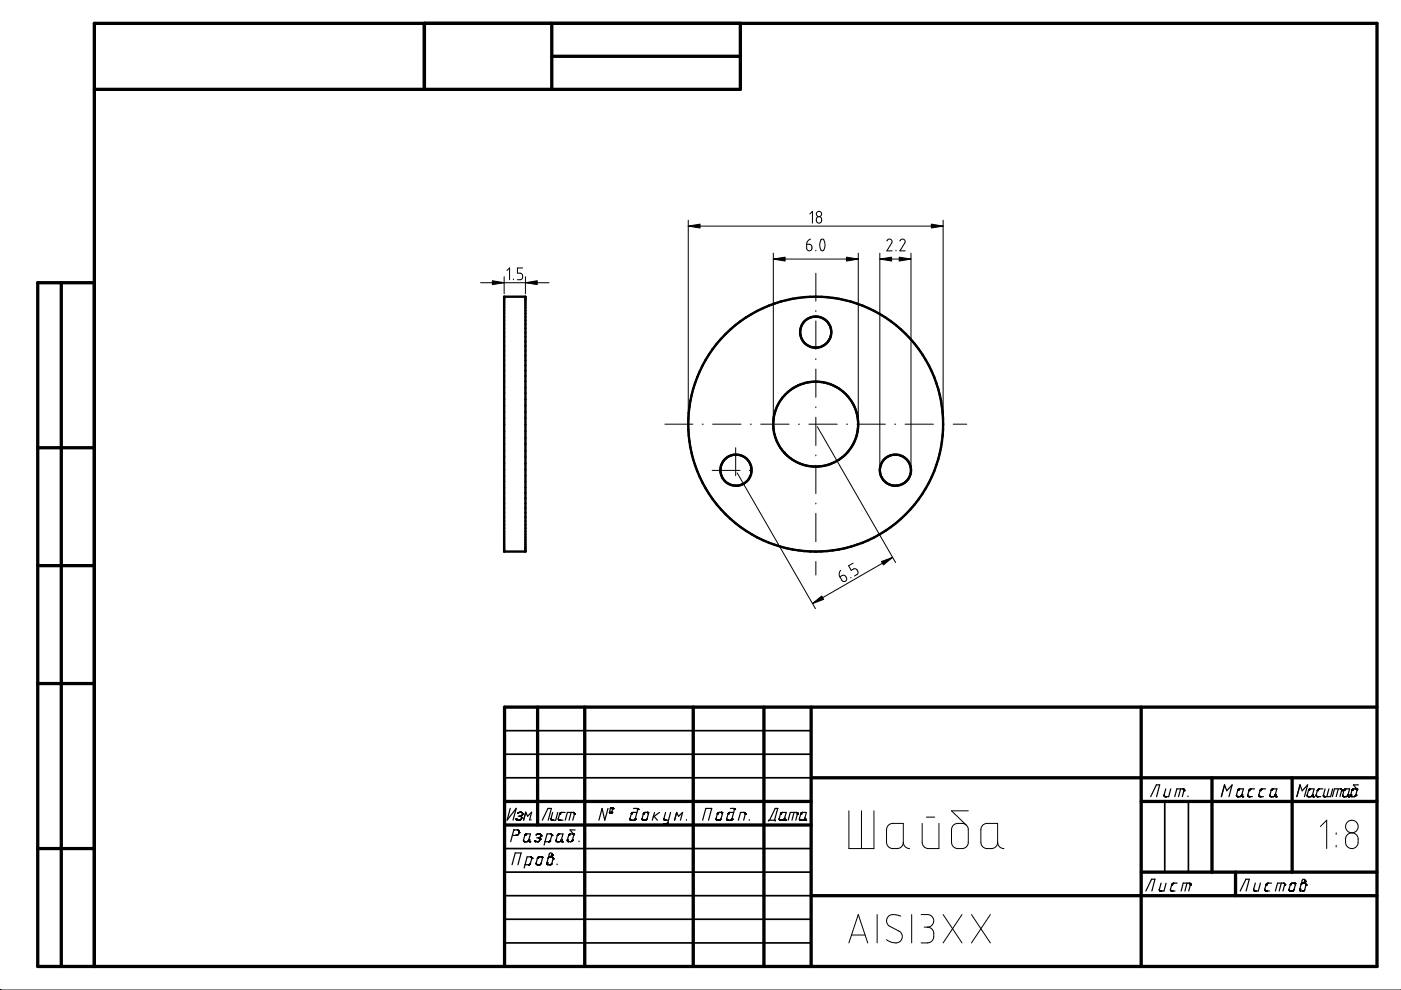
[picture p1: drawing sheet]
<svg xmlns="http://www.w3.org/2000/svg" width="297mm" height="210mm" viewBox="0 0 297 210" stroke-linecap="round" stroke-linejoin="round" font-family="sans-serif">
<g fill="none" stroke="#000" stroke-width=".21">
<path d="M101.9 59.9h14.5M106.9 58.7v3.6M107.5 57.4l.5-.6v2.5M108.9 59.2v.1M110.8 56.8h-1.1v1.1h.7l.4 .5-.2 .8-.9 .1M111.4 58.7v3.6M145.9 47.9h54.1M145.9 46.7v42.6M164 54.9h18M164 53.7v35.5M171 51.8h.7l.3 .2 .1 .8-.2 .3-.3 .1-.4-.2-.2-.3zM171.7 45.4l.6-.6v2.5"/>
<path d="M171.9 50.7l-.7 .5-.2 .6M173 53v.2M173 57.9v6M173.2 46.1l.6-.2 .3 .2 .1 .7-.2 .4-.5 .1-.3-.2-.1-.7zM174.1 50.8a.69 .69 0 0 1 .8 .8v.7l-.3 .7a.59 .59 0 0 1-.6-.1 .59 .59 0 0 1-.2-.6v-.7zM182 53.7v35.5M186.5 54.9h6.6M186.5 53.7v45.4M188 51.1l.2-.3 .5-.1 .3 .1 .1 .4-1.1 2h1.1M190 53v.2M190.8 51.1l.3-.3 .4-.1 .3 .2 .1 .3-1.1 2h1.1M193.1 53.7v45.3"/>
<path d="M200 46.7v42.6M173 65.8v.3M173 68.1v6M173 76.1v.2M173 78.3v5.9M141 89.9h5.9M148.9 89.9h.2M151 99.7h5.9M151.1 89.9h6M156 94.9v6M158.9 99.7h.2M159.1 89.9h.2"/>
<path d="M161.3 89.9h6M169.3 89.9h.2M171.5 89.9h6M173 86.3v.1M173 88.5v5.9M173 96.5v.1M173 98.7v5.9M173.3 90.5l16.6 28.8M179.5 89.9h.2M181.7 89.9h6M189.7 89.9h.2M191.9 89.9h6"/>
<path d="M199.9 89.9h.2M202.1 89.9h2.9M156 102.9v.2M156.3 100.3l16.6 28.8M173 106.7v.1M173 108.9v6M173 116.9v.2M173 119.1v2.8M180.9 119.4l-1 .6 .6 .9 .8-.3 .6 .5v.5l-.7 .5M189.3 118.2l-17 9.8M178.1 122.3l.6-.3h.3l.5 .5v.4l-.2 .3-.5 .1zM178.2 120.9l-.3 .8 .2 .6"/>
<path d="M180.4 122.4v.1M180 171.9v8h5.3v-8M182.6 171.9v8M188.3 175l.8-.4h2.4v4.2l-.2 .6-.5 .4-1.8 .1-.6-.3-.3-.4-.1-.6v-2.7zM191.5 178.6l.2 .6 .3 .4 .8 .3M195.5 174.6v4.2l.5 .8 .7 .3h2.4v-5.3M196.4 173.2h1.8M202 175.1l.9-.5h1.2l.6 .2 .4 .5 .2 .4v3.1l-.3 .7-.5 .3-1.7 .1-.6-.3-.3-.4-.2-.5v-2.9zM205.3 171.9h-3.6l3.2 3.1M208.3 175l.8-.4h2.4v4.2l-.2 .5-.4 .4-.6 .2h-1.3l-.6-.3-.3-.4-.1-.5v-2.9zM211.5 178.6l.4 .9 .5 .3 .5 .1M280 175.2l1.3-1.3v6"/>
<path d="M283.3 176.6v.3M283.3 179.2v.4M285.6 177l.5-.3 .5-.1 .5 .1 .6 .4 .3 .6v1.1l-.5 .8-1 .3-1-.6-.2-.6v-.9zM180 199.9l2-6 2 6M180.5 198.2h2.9M186 193.9v6M191 194.2l-1.2-.3-.9 .1-.7 .4-.2 .9 .1 .5 .3 .5 2.6 1.5 .3 .6-.2 .9-.6 .5-.6 .1-.9-.1-1-.6M193.3 193.9v6M195.3 193.9l1.7 .1 .5 .2 .4 .5 .1 .8-.3 .6-.6 .4-.5 .1M196 196.6h.6M196.6 196.6l.9 .3 .3 .4 .2 .5-.1 1.3-.4 .5-.5 .3h-1.7M200 193.9l4 6"/>
<path d="M204 193.9l-4 6M206 193.9l4 6M210 193.9l-4 6M0 209.9h.1M0 209.9h296.9M296.9 209.9h.1"/>
<circle cx="173.6" cy="45.4" r=".56"/>
<circle cx="286.6" cy="175.2" r="1.33"/>
</g>
<g fill="none" stroke="#000" stroke-width=".7">
<path d="M90 5v13.9M117 5v13.9M117 11.9h40M157 5v13.9h-137M13 59.9v145M20 59.9h-12v145h284v-199.9h-272v199.9M8 94.9h12M8 119.9h12M8 144.9h12M114 149.9v25M124 149.9v55M147 149.9v55"/>
<path d="M162 149.9v55M172 149.9v55M242 149.9v55M292 149.9h-185v55M8 179.9h12M107 169.9h65M107 174.9h65M172 164.9h120M242 169.9h50M257 164.9v20M274 164.9v20M172 189.9h120"/>
<path d="M242 184.9h50M262 184.9v5"/>
</g>
<g fill="none" stroke="#000" stroke-width=".36">
<path d="M107 159.9h65M107 154.9h65M107 179.9h65M107 164.9h65M247 169.9v15M252 169.9v15M107 199.9h65M107 194.9h65M107 184.9h65M107 189.9h65"/>
<circle cx="172.9" cy="70.4" r="3.3"/>
<circle cx="156" cy="99.7" r="3.3"/>
<circle cx="172.9" cy="89.9" r="27"/>
<circle cx="172.9" cy="89.9" r="9"/>
<circle cx="189.8" cy="99.7" r="3.3"/>
</g>
<g fill="none" stroke="#000" stroke-width=".25">
<path d="M108.2 171.4l-.7 2.5 2-2.5-.7 2.5M109.3 177.1h.1M109.4 173.7h.1M109.4 173.7l.2 .2 .7-.1M109.4 173.7l.1 .1M109.5 173.8h.1M109.5 173.8v.1M109.7 177.1h-1.1M109.7 177l-.1 .1M109.8 172.4l-.1 .1M109.8 172.4h.1M109.8 176h.1"/>
<path d="M109.9 173.1h.5M109.9 176h.1M110 176.8h.1M110 176.8l-.3 .3M110 172.3l-.2 .1M110 172.3h-.1M110 173.9h.1M110 176.1h.1M110 176.5h.1M110 176.5v-.3l-.1-.2h-1l-.6 2.5M110 176.5v.3M110 172.3h.1"/>
<path d="M110.2 173.1h.1M110.3 173.1h.1M110.3 172.2h-.1M110.3 172.2h.1M110.3 173h.1M110.3 173v.1M110.4 173.1l.2 .1-.1 .4M110.4 173.8l-.2 .1M110.4 172.2h.1M110.4 173.1h.1M110.5 173h-.1M110.5 173.1h.1"/>
<path d="M110.5 173.6v.1M110.5 173.7l-.2 .1M110.5 172.2l-.5 .1M110.5 172.2l.1 .1M110.6 172.3l.2 .2M110.6 173.2h.1M110.6 173.4h.1M110.6 173.3h.1M110.6 173h-.1M110.7 172.7v.1M110.8 172.4v.3l-.4 .3M110.8 172.5h.1"/>
<path d="M110.8 172.6h.1M110.8 172.7h.1M111 178.2l.2 .2M111 178.2h.1M111 173.9l.5-1.7 .4 .9 .8-.9-.4 1.7M111 178.4h.1M111.1 178.4h.1M111.2 178.5h.1M111.3 178.5h.1M111.3 177.1h.1M111.3 177h.1M111.3 177.1l-.3 1.1"/>
<path d="M111.3 177l.2-.2h1l-.4 1.3M111.3 177v.1M111.4 176.9h.1M111.6 176.8h-.1M111.9 178.4h-.1M112 178.4h.1M112 178.3v.1M112 178.2h.1M112.1 178.2h.1M112.1 178.1h.1M112.1 178.2l-.3 .3-.6-.1M112.1 178l.1 .4"/>
<path d="M112.1 178h.1M112.1 178.4h.1M112.2 178.4h.1M112.2 178.4l.1 .1M112.2 178.5h.1M112.3 178.5h.1M112.6 173.7v.2M113.3 178.3h.1M113.3 178.2h.1M113.3 178.2l.2 .2M113.4 178.4h.1M113.5 178.4h.1"/>
<path d="M113.7 177h.1M113.7 177v.1M113.7 176.9v.1M113.8 176.9h.1M113.9 176.9h-.1M113.9 178.5h.1M113.9 176.8h.6M114 178.5h.1M114 176.8l-.1 .1M114.1 176.8h.1M114.2 177.6h.1M114.2 176.8h.1"/>
<path d="M114.2 177.6l.2 .1M114.3 176.8h.1M114.3 177.6h.1M114.3 178.4h-.9M114.3 177.7l.2 .1-.1 .4M114.4 178.3l-.1 .1M114.4 176.8l.3 .2v.3M114.4 178.2h.1M114.4 177.7h.1M114.4 178.2l-.2 .2M114.5 177.5l-.7 .1M114.5 177.8h.1"/>
<path d="M114.5 177.9h.1M114.5 178h.1M114.5 177.5l-.1 .1M114.5 177.5h.1M114.6 176.9h.1M114.6 177.4h.1M114.7 177.3v.1M114.7 177.4l-.2 .1M114.7 177h.1M114.7 177.1h.1M114.7 177.2h.1M115 173.9l1.2-2.5h.7l-.7 2.5"/>
<path d="M115.5 178.5l-.1 .7M116.3 178.5h.1M116.4 178.5h.1M116.4 178.4h.1M116.5 178.4l-1 .1M116.6 178.3h.1M116.7 178.2l-.3 .2M116.7 178.2h.1M116.8 176.8l.1 .1M116.8 173.7h.1M116.8 176.8h-.8l-.5 1.7M116.8 173.5v.1"/>
<path d="M116.9 173.8h.1M116.9 176.9h.1M116.9 176.9v.1M116.9 173.9h.1M116.9 177l-.2 1.2M117 177h.1M117 177.1h.1M117 173.9h.1M117.1 173.9h.1M117.2 172.3l-.4 1.2 .2 .4M117.9 178.4h.1M118 178.4h.8"/>
<path d="M118 178.4h.1M118.1 178.5h.1M118.2 178.5h.1M118.2 177.1h.1M118.2 177h.1M118.2 177.1l-.3 1 .2 .3M118.2 177l.2-.2h1l-.4 1.3M118.3 177h-.1M118.3 172.3l-.5 1.6h-.8M118.3 176.9h.1M118.4 173.8h.1M118.4 176.8h.1"/>
<path d="M118.5 173.8h.1M118.5 176.8h.1M118.5 173.9h.1M118.6 173.9h.1M118.6 172.6h.1M118.7 172.6h.1M118.7 173.9h.1M118.7 172.5h.1M118.7 172.5l-.3 1.2 .1 .2h.9M118.8 172.4l-.1 .1M118.8 178.4h-.1M118.8 172.4l-.1 .2"/>
<path d="M118.8 172.4h.1M118.9 178.4h.1M118.9 172.3l-.1 .1M118.9 178.3h.1M118.9 172.3h.1M118.9 178.2h.1M118.9 178.3l-.1 .1M119 178.2h.1M119 172.3h-.1M119 178.1h.1M119 178.2l-.1 .1M119 172.3h.1"/>
<path d="M119 178l.1 .4M119 178h.1M119.1 178.4h.1M119.1 178.4l.1 .1M119.1 178.5h.1M119.2 178.5h.1M119.8 172.3h-.8M120.3 178.2h.1M120.3 178.1h.1M120.3 178.3l.1 .1M120.3 178.3h.1M120.3 178.4h.1"/>
<path d="M120.4 178.4h.1M120.6 177.1h.1M120.6 177h.1M120.7 176.9h.1M120.8 176.8h.8M120.8 176.8l-.2 .3-.3 1.2M120.8 176.8h.1M120.9 176.8h-.1M121.1 172.3l-.5 1.6M121.2 178.4h.1M121.2 178.3h.1M121.3 178.3h-.1"/>
<path d="M121.3 178.2h.1M121.3 178.1h.1M121.4 176.8h.1M121.5 176.8h.1M121.5 176.8l.1 .3-.3 1.1-.3 .3-.6-.1M121.6 176.8h.1M121.6 176.9h.1M121.6 172.3h.1M121.6 177.1h.1M121.7 172.3h.1M121.8 172.3v.1M121.8 172.4l-1.5-.1-.5 1.6"/>
<path d="M121.8 172.4l-.4 1.5M121.8 172.5h.1M121.8 172.6h.1M121.9 176h-1l.7 .9M122.8 178.3v.2M128.9 171.4l-.7 2.5-.5-2.5-.7 2.5M129.2 172.2h.1M129.2 172.3h.1M129.3 172.3h.1M129.4 171.4h.1M129.5 171.4h.1M129.5 171.4h.4l-.2 .9h-.5z"/>
<path d="M129.5 171.3v.1M129.5 171.3h.1M129.6 171.3h.1M129.6 172.3h.1M129.7 172.3h.1M129.7 172.2h.1M129.8 171.3h.1M129.9 171.3h.1M129.9 171.4h.1M129.9 171.5h.1M133.6 173.7l.1 .2h.8M133.6 173.6h.1"/>
<path d="M133.6 173.8h.1M133.7 173.9h.1M133.8 173.9h.1M133.9 172.5h.1M133.9 172.4h.1M134 172.4h.1M134.1 172.3h-.1M134.2 172.3h.1M134.3 171.4h.8l.1 .2-.5 2.1M134.5 173.9h.1M134.5 173.8v.1M134.6 173.8h.1"/>
<path d="M134.6 173.8l-.1 .1M134.6 173.7h.1M134.7 173.7h.1M134.7 173.7l-.1 .1M135 171.4h.1M135 172.3h-.9l-.2 .2-.3 1.3M135.1 171.4h.1M135.1 171.4l.1 .1M135.2 171.5h.1M135.2 171.5v.1M135.2 171.6h.1M136.1 173.7l.1 .1"/>
<path d="M136.1 173.8l.2 .1M136.2 173.8h.1M136.2 173.9h.1M136.3 173.9h.1M136.4 173.9h.1M136.4 172.6h.1M136.4 172.5h.1M136.4 172.6l-.3 1.1M136.5 172.4l-.1 .2M136.5 172.4h.1M136.7 172.3h-.1M136.7 172.3h.6l.2 .1-.3 1.2"/>
<path d="M136.7 172.3l-.3 .2M136.7 173.9h.1M136.7 172.3h.1M136.8 173.9h.1M136.9 173.9h.1M136.9 173.9h-.6M137 173.8l-.1 .1M137.1 173.8h.1M137.2 172.3h.1M137.2 173.6v.1M137.2 173.6l-.2 .3M137.3 172.3h.1"/>
<path d="M137.4 172.3l.1 .1M137.4 172.3h.1M138.7 173.1l.7 .8M138.8 172.3l-.5 1.6M139.8 172.3l-1.3 .9M140.8 173.7l.1 .2h.8M140.8 173.5v.3M140.8 173.8h.1M140.8 173.5h.1M140.9 173.9h.1M141 173.9h.1M141.1 172.3l-.3 1.2"/>
<path d="M141.2 174.6h.1M141.3 174.6h.1M141.4 174.6h.1M141.5 174.6h-.8M141.5 174.6h.1M141.5 174.5h.1M141.5 174.5v.1M141.6 174.5h.1M141.6 174.4h.1M141.6 174.4l-.2 .2M141.7 173.9l-.1 .5M142.2 172.3l-.5 1.6"/>
<path d="M143 173.9l.5-1.6 .4 .8 .8-.8-.4 1.6M145.5 173.8v.1M149 173.9l.6-2.5h1.3l-.7 2.5M151.8 173.7h.1M151.8 173.6h.1M151.8 173.8h.1M151.9 173.8h.1M151.9 173.9h.1M152 173.9h.1M152.1 173.9h.1M152.1 172.6h.1M152.1 172.5h.1"/>
<path d="M152.2 172.4h.1M152.3 172.3l-.2 .3-.3 1.2 .8 .1 .3-.3M152.3 172.3h.1M152.4 172.3h.6l.2 .1-.3 1.2M152.4 172.3h-.1M152.4 173.9h.1M152.4 172.3h.1M152.5 173.9h.1M152.6 173.9h.1M152.7 173.8v.1M152.7 173.8h.1M152.9 172.3h.1"/>
<path d="M152.9 173.6l-.1 .1M153 172.3h.1M153 172.3l.1 .1M153.1 172.3h.1M154.1 173.7h.1M154.1 173.6v.1M154.1 173.8h.1M154.1 173.8l.9 .1M154.2 173.9h.1M154.3 173.9h.1M154.4 172.5h.1M154.4 173.9h.1"/>
<path d="M154.4 172.5l-.3 1.3M154.4 172.4h.1M154.5 172.4h-.1M154.6 172.3h-.1M154.9 171.4l.8 .1M155 173.9h.1M155.1 173.8h.1M155.1 173.8l-.1 .1M155.2 173.7h.1M155.2 173.7l-.1 .1M155.6 172.3h-1l-.2 .2M155.6 171.4h.1"/>
<path d="M155.7 171.4h.1M155.7 171.5h.1M155.7 171.5l-.5 2.2M155.7 171.6h.1M157.8 172.3h.1M157.9 172.3h.1M158 172.4v.2M158 172.6h.1M158 172.4l-.1-.1h-.9l-.5 1.6M158 172.4h.1M158 172.6l-.3 1.3M158 172.5h.1"/>
<path d="M158.9 173.8v.1M162.9 174.1l.1-.2h1.4v.2M164.9 171.4h-.5l-1.2 2.5M164.9 171.4l-.7 2.5M164.9 171.4v.1M165.2 173.8h.1M165.2 173.8l.1 .1M165.4 173.9h.1M165.5 173.9h.1M165.5 172.6h.1M165.5 172.5h.1M165.6 172.4l-.1 .1"/>
<path d="M165.6 172.4h.1M165.7 172.3h.1M165.8 172.3h.1M166 173.9h.1M166.1 173.9h.1M166.2 173.8h.1M166.2 173.7v.1M166.3 173.7h.1M166.3 173.6l-.2 .3h-.7l-.2-.2M166.3 173.6h.1M166.3 173.5h.1M166.3 173.7v.1"/>
<path d="M166.3 173.5l.1 .4M166.4 173.4l-.1 .1 .4-1.2h-.9l-.3 .3-.3 1.2M166.4 173.9h.1M166.5 173.9h.1M168.4 172.3l-.5 1.6M168.9 172.3h.1M169 172.3h.1M169 172.4l-.3 1.5M169.1 172.4h.1M169.1 172.6h.1M169.1 172.4l-.1-.1h-1.4l-.5 1.6M169.1 172.5h.1"/>
<path d="M169.5 173.8l.1 .1h.7M169.5 173.8h.1M169.6 173.8v.1M169.6 173.9h.1M169.7 173.9h.1M169.8 173.9h.1M169.8 172.5h.1M169.8 172.6h.1M169.8 172.5l-.3 1.3M169.9 172.4h.1M169.9 172.4l-.1 .1M170 172.3l-.2 .2"/>
<path d="M170 172.3h-.1M170 172.3h1l-.4 1.2M170.1 172.3h.1M170.4 173.9h.1M170.5 173.8h.1M170.5 173.8l-.2 .1M170.6 173.6h.1M170.6 173.6l-.1 .2M170.6 173.5h.1M170.6 173.8h.1M170.6 173.4v.4M170.6 173.8l.1 .1"/>
<path d="M170.7 173.8h.1M170.7 173.9h.1M170.8 173.9h.1M244 168.9l1.2-2.5h.7l-.7 2.5M246.9 168.8h.1M246.9 168.9h.1M247 168.9h.1M247.1 168.9h.1M247.2 167.3l-.4 1.5M248.2 167.3l-.4 1.6h-.8l-.2-.2M250.3 167.3l-.4 1.6M250.9 167.3l.1 .3-.3 1.3"/>
<path d="M250.9 167.3h-1.4l-.4 1.6M251 167.3h.1M251 167.6h.1M251 167.4h.1M251 167.5h.1M251.9 168.8v.1M259 168.9l.6-2.5 .5 1.3 1.1-1.3-.6 2.5M262.1 168.7l.2 .2M262.2 168.5v.3M262.2 168.6h-.1M262.2 168.8h.1M262.3 168.9h.1"/>
<path d="M262.4 168.9h.1M262.4 167.6h.1M262.4 167.5h.1M262.4 167.5l-.2 1M262.5 167.5h.1M262.5 167.4v.1M262.5 167.4h.1M262.6 167.4h.1M262.6 167.3h.1M262.7 167.3h.9l-.3 1.3M262.7 167.3l-.3 .3M262.8 167.3h-.1"/>
<path d="M263 168.8h.1M263.2 168.7l-.1 .1M263.2 168.7h.1M263.2 168.6h.1M263.2 168.6l-.2 .3h-.7M263.3 168.6h.1M263.3 168.7v.1M263.3 168.8h.1M263.3 168.4l.1 .5M263.4 168.9h.1M263.5 168.9h.1M264.5 168.7h.1"/>
<path d="M264.6 168.5l.1 .4M264.6 168.6h-.1M264.6 168.8h.1M264.7 168.9h.8M264.7 168.9h.1M264.8 167.6h.1M264.8 167.6l-.2 .9M264.8 168.9h.1M264.9 168.9h.1M264.9 167.4h.1M265 167.3h.1M265 167.3l-.2 .3"/>
<path d="M265.2 167.3h-.2M266 167.3h-.9M266.9 168.8h.1M267 168.8h.1M267 168.9h.1M267 168.9h.9M267.1 168.9h.1M267.1 167.6h.1M267.1 167.6l-.2 1 .1 .3M267.2 167.6h.1M267.2 168.9h.1M267.2 167.5h.1"/>
<path d="M267.3 167.4h.1M267.5 167.3l-.4 .3M267.5 167.3h.1M268.3 167.3h-.8M269.2 168.7l.1 .1M269.3 168.5v.4M269.3 168.6h-.1M269.3 168.8h.1M269.3 168.9h.1M269.4 168.9h.7M269.4 168.9h.1M269.5 168.9h.1"/>
<path d="M269.5 167.6h.1M269.5 167.5h.1M269.6 167.4h.1M269.7 167.3h1l-.4 1.4M269.9 167.3l-.4 .2-.2 1M270.1 168.9h.1M270.2 168.8h.1M270.2 168.8l-.1 .1M270.3 168.7h.1M270.3 168.6h.1M270.3 168.6l-.1 .2M270.4 168.6h.1"/>
<path d="M270.4 168.7h.1M270.4 168.8h.1M270.4 168.4v.4l.2 .1M270.5 168.9h.1M270.6 168.9h.1M275 168.9l.6-2.5 .5 1.3 1.1-1.3-.6 2.5M277.2 168.8h.1M277.3 168.9h.1M277.4 168.9h.1M277.4 167.5h.1M277.4 167.6h.1M277.5 168.9h.1"/>
<path d="M277.5 167.5h.1M277.5 167.5l-.3 1v.3M277.5 167.4h.1M277.6 167.4h.1M277.6 167.3h.1M277.6 167.3h1l-.3 1.3M277.6 167.3l-.2 .2M277.7 167.3h.1M278 168.8h.1M278.2 168.7l-.1 .1M278.2 168.7h.1M278.3 168.6h.1"/>
<path d="M278.3 168.6l-.4 .3h-.6l-.1-.2M278.3 168.5v.3M278.3 168.8h.1M278.3 168.8l.1 .1M278.3 168.9h.1M278.4 168.9h.1M279.1 168.5v.1M279.1 168.6l.1 .3M279.1 168.8h.1M279.2 168.9h.1M279.3 168.9h.7M279.3 167.6h.1"/>
<path d="M279.3 168.9h.1M279.3 167.6l-.2 .9M279.3 167.5h.1M279.4 168.9h.1M279.4 167.5l-.1 .1M279.4 167.5h.1M279.4 167.4h.1M279.5 167.3h.1M279.5 167.3l-.1 .2M279.6 167.3h.1M279.7 167.3h-.2M280.5 167.3h-.9"/>
<path d="M280.6 168.8h.1M280.6 168.9h.1M280.7 168.9h.1M280.8 168.9h.1M280.9 167.3l-.3 1.5M281.7 167.3l-.4 1.6M282.6 167.3l-.5 1.6h-1.4l-.1-.1M283.7 167.3l-.4 1.6M284.3 167.3l.1 .1M284.4 167.3h-1.5l-.4 1.6M284.4 167.4h.1M284.4 167.6h.1"/>
<path d="M284.4 167.4l-.3 1.5M284.5 167.5h.1M284.5 167.6h.1M284.7 168.7l.1 .2M284.7 168.5l.1 .4M284.7 168.6h.1M284.7 168.8h.1M284.8 168.9h.1M284.9 168.9h.1M284.9 167.6h.1M285 168.9h.1M285 167.5h.1"/>
<path d="M285 167.4h.1M285.1 167.4h.1M285.2 167.3h1l-.5 1.4M285.3 167.3l-.3 .2-.3 1M285.5 168.9h.1M285.6 168.8h.1M285.7 168.7h.1M285.8 168.6h.1M285.8 168.6l-.3 .3h-.7M285.8 168.7v.1M285.8 168.8h.1M285.8 168.8l.2 .1"/>
<path d="M285.8 168.4v.4M285.9 168.9h.1M286 168.9h.1M286.4 168.7h.1M286.4 168.6h.1M286.4 168.5h.1M286.4 168.5v.3M286.4 168.8h.1M286.4 168.8l.8 .1M286.5 168.9h.1M286.6 167.6h.1M286.7 167.5h.1"/>
<path d="M286.7 167.5l-.3 1M286.7 167.4h.1M286.7 167.4v.1M286.8 167.4h.1M286.8 167.3h.1M286.9 167.3h.8M287 167.3l-.4 .3M287.2 168.9h.1M287.3 168.8h.1M287.4 168.7h.1M287.4 168.7l-.2 .2M287.4 168.6h.1"/>
<path d="M287.4 168.6v.1M287.5 167.3h.1M287.6 167.3h.1M287.7 167.3v.1M287.7 167.3h.1M287.7 167.4h.1M288 166.4h-1l.7 .9-.3 1.3M108.6 183.3l.6-2.5h1.3l-.7 2.5M111.3 183.3l-.2 .7M112.1 183.3h.1M112.2 183.3h.1M112.3 183.3h-1"/>
<path d="M112.3 183.2h.1M112.4 183.2l-.1 .1M112.4 183.1v.1M112.4 183.1l-.1 .2M112.5 183h.1M112.6 181.7h.1M112.7 181.7h.1M112.7 181.7l.1 .3M112.7 181.8l-.9-.1-.5 1.6M112.7 182h.1M112.7 181.8l.1 .1M112.7 182l-.3 1.1"/>
<path d="M112.8 181.9h.1M112.8 182h.1M113.7 183h.1M113.7 183v.2M113.7 183.2l.2 .1 .7-.1M113.7 183.3h.1M113.8 183.3h.1M113.9 183.3h.1M113.9 182h.1M113.9 182l-.2 1M114 181.9h.1M114 182h.1"/>
<path d="M114 182h-.1M114 181.9v.1M114 181.8v.1M114.1 181.8h.1M114.2 181.7l-.2 .2M114.2 181.7h.6l.2 .1M114.3 183.3h.1M114.3 181.7h-.1M114.4 183.3h.1M114.7 183.1v.1M114.7 183.1l-.2 .2M114.7 181.7h.1"/>
<path d="M114.8 181.7h.1M114.9 181.7h.1M115 181.8h.1M115 181.8l-.3 1.3M116 183.1h.1M116 183h.1M116 183.2h.1M116 182.9h.1M116 182.9v.4M116 182.9v.1M116 183.3h.8M116 183.3h.1"/>
<path d="M116.1 183.3h.1M116.5 181.7h.1M116.5 183.3h.1M116.6 183.3h.1M116.6 181.7h.1M116.7 181.7h.1M116.7 183.3h.1M116.9 183.2h.1M117 181.4h.1M117 183.1h.1M117 181.4v-.5h-.4l-.6 2M117 181.4l-.7 .4"/>
<path d="M117 181.3h.1M117.1 181.3h.1M117.1 181.7h-.7l-.2 .3M117.1 181.7h.1M117.1 181.2h.1M117.2 181.7l.1 .2M117.2 181.8h.1M117.2 181.8l-.2 1.3-.2 .2M117.3 182h.1M117.3 182.1h.1M118.1 183.2v.1M243 188.9l1.2-2.5h.7l-.7 2.5"/>
<path d="M245.8 188.7v.1M245.9 188.8h.1M245.9 188.8v.1M246 188.9h.1M246.1 188.9h.1M246.2 187.2l-.4 1.5 .2 .2h.8l.4-1.7M248.2 188.7h.1M248.2 188.8h.1M248.3 188.8l.8 .1M248.3 188.8v.1M248.4 188.9h.1M248.4 187.6h.1"/>
<path d="M248.5 187.5l-.3 1.3M248.5 187.5h.1M248.5 188.9h.1M248.5 187.4v.1M248.6 187.4h.1M248.7 187.3h.1M248.8 187.3h.1M248.9 187.2l-.1 .1M249.6 187.2l-.9 .1-.3 .3M251.7 187.2l-.5 1.7M252.2 187.2v.1M252.2 187.3l.2 .2-.4 1.4"/>
<path d="M252.3 187.3l-1.4-.1-.5 1.7M252.3 187.3h.1M252.4 187.5h.1M252.4 187.6h.1M263 188.9l1.2-2.5h.7l-.7 2.5M265.8 188.7v.1M265.9 188.8h.1M265.9 188.9h.1M266 188.9h.1M266.1 188.9h.1M266.1 187.2l-.3 1.4 .1 .3M267.2 187.2l-.4 1.7h-.8"/>
<path d="M268.2 188.7v.1M268.3 188.8h.1M268.3 188.9h.1M268.4 188.9h.1M268.4 187.6h.1M268.4 187.6l-.2 1.1 .1 .2h.8M268.5 188.9h.1M268.5 187.5h.1M268.6 187.4h.1M268.7 187.3h.1M268.7 187.3l-.3 .3M268.8 187.3h.1"/>
<path d="M268.9 187.2l-.1 .1M269.6 187.2l-.9 .1M271.7 187.2l-.5 1.7M272.2 187.2v.1M272.2 187.3l.2 .1M272.3 187.3l-1.4-.1-.5 1.7M272.3 187.3h.1M272.4 187.6h.1M272.4 187.4l-.4 1.5M272.4 187.5h.1M273.3 188.8h.1M273.4 188.8h.1"/>
<path d="M273.5 188.9h.1M273.6 188.9h.1M273.6 187.5h.1M273.6 187.6h.1M273.6 187.5l-.3 1.2 .2 .2h.6M273.7 187.3l-.1 .2M273.8 187.3l-.2 .2M273.8 187.3h.7M273.9 187.3h-.1M273.9 188.9h.1M274 188.9h.1M274 187.2l-.1 .1"/>
<path d="M274.2 188.8l-.2 .1M274.2 188.8h.1M274.3 188.8h.1M274.4 187.2h.1M274.4 188.6l-.3 .3M274.4 187.2v.1M274.4 187.3h.1M274.5 187.3h.1M274.5 187.3l.2 .2-.4 1.2M274.6 187.3h.1M274.6 187.4h.1M275.6 188.6h.1"/>
<path d="M275.6 188.7h.1M275.6 188.5h.1M275.6 188.8h.1M275.7 188.9h.1M275.8 187.6h.1M276 187.4h.1M276.1 187.3l-.3 .3M276.1 187.3h.6l.2 .4M276.1 187.3h.1M276.1 187.3h-.1M276.2 188.9h.1M276.2 187.3h.1"/>
<path d="M276.2 187.2h.1M276.2 187.2v.1M276.3 188.9h.1M276.3 187.2h.1M276.4 188.9h.1M276.5 187.2l.1 .1M276.6 188.7l-.1 .1M276.6 186.9h.1M276.6 186.9l.1-.3a.34 .34 0 0 0-.3-.2 .34 .34 0 0 0-.3 .2l-.5 2.2h.9l.4-1.1M276.6 186.9l-.7 .5M276.7 186.9h.1M276.7 187.3h.1"/>
<path d="M276.7 186.8h.1M276.7 186.8l-.1 .1M276.7 186.7v.1M276.8 187.3h.1M276.9 187.4h.1M276.9 187.7h.1M276.9 187.5h.1M276.9 187.6h.1M276.9 187.6v.1"/>
</g>
<g fill="none" stroke="#000" stroke-width=".51">
<path d="M106.9 62.9h4.5v54h-4.5z"/>
<circle cx="172.9" cy="70.4" r="3.3"/>
<circle cx="156" cy="99.7" r="3.3"/>
<circle cx="172.9" cy="89.9" r="9"/>
<circle cx="172.9" cy="89.9" r="27"/>
<circle cx="189.9" cy="99.7" r="3.3"/>
</g>
<circle cx="166.3" cy="95.9" r=".18" fill="#000"/>
<path d="M104.4 59.5l2.5 .4-2.5 .4zM111.4 59.9l2.5-.4v.8zM145.9 47.9l2.5-.4v.8zM164 54.9l2.5-.4v.9zM179.5 54.5l2.5 .4-2.5 .5zM186.5 54.9l2.5-.4v.9zM190.6 54.5l2.5 .4-2.5 .5zM197.5 47.5l2.5 .4-2.5 .4zM186.9 119.1l2.4-.9-2 1.6zM172.3 128l1.9-1.6 .4 .7z" fill="#000" stroke="#000" stroke-width=".21"/>
</svg>
